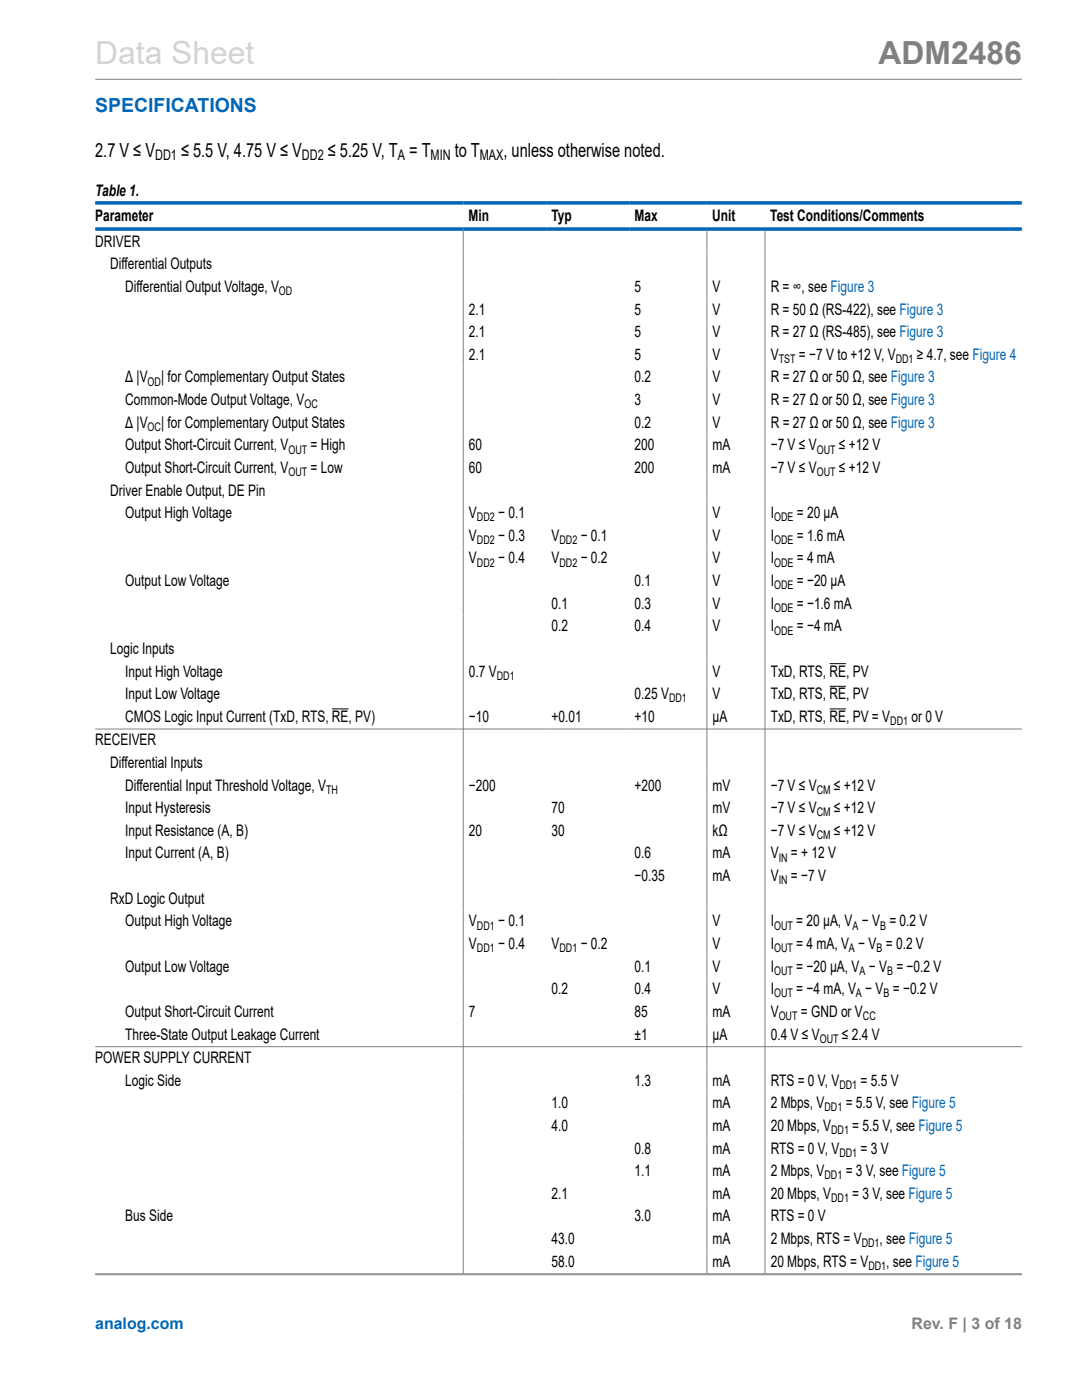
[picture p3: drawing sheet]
<svg xmlns="http://www.w3.org/2000/svg" width="216mm" height="279mm" viewBox="0 0 216 279" stroke-linecap="round" stroke-linejoin="round" font-family="sans-serif">
<defs><g id="words">
<text font-size="6.3" fill="#d3d3d3" x="19" y="12.7">Data Sheet</text>
<text font-size="6.3" fill="#808080" x="175.3" y="12.7">ADM2486</text>
<text font-size="3.9" fill="#0067b8" x="19" y="22.3">SPECIFICATIONS</text>
<g font-size="3.9">
<text x="19" y="31.2">2.7 V ≤ V</text>
<text x="36.1" y="31.2">≤ 5.5 V, 4.75 V ≤ V</text>
<text x="65.4" y="31.2">≤ 5.25 V, T = T</text>
<text x="90.7" y="31.2">to T</text>
<text x="100.5" y="31.2">, unless otherwise noted.</text>
</g>
<g font-size="3.2">
<text x="19" y="39.1">Table 1.</text>
<text x="19" y="44">Parameter</text>
<text x="93.5" y="44">Min</text>
<text x="110" y="44">Typ</text>
<text x="126.6" y="44">Max</text>
<text x="142.1" y="44">Unit</text>
<text x="153.7" y="44">Test Conditions/Comments</text>
<text x="19" y="49.2">DRIVER</text>
<text x="22" y="53.8">Differential Outputs</text>
<text x="25" y="58.3">Differential Output Voltage, V</text>
<text x="126.6" y="58.3">5</text>
<text x="142.2" y="58.3">V</text>
<text x="153.8" y="58.3">R = ∞, see Figure 3</text>
<text x="93.6" y="62.8">2.1</text>
<text x="126.6" y="62.8">5</text>
<text x="142.2" y="62.8">V</text>
<text x="153.8" y="62.8">R = 50 Ω (RS-422), see Figure 3</text>
<text x="93.6" y="67.3">2.1</text>
<text x="93.6" y="71.8">2.1</text>
<text x="126.6" y="67.3">5</text>
<text x="126.6" y="71.8">5</text>
<text x="142.2" y="67.3">V</text>
<text x="142.2" y="71.8">V</text>
<text x="153.8" y="67.3">R = 27 Ω (RS-485), see Figure 3</text>
<text x="153.8" y="71.8">V</text>
<text x="159.4" y="71.8">= −7 V to +12 V, V</text>
<text x="183" y="71.8">≥ 4.7, see Figure 4</text>
<text x="25" y="76.3">Δ |V</text>
<text x="32.1" y="76.3">| for Complementary Output States</text>
<text x="126.6" y="76.3">0.2</text>
<text x="142.2" y="76.3">V</text>
<text x="153.8" y="76.3">R = 27 Ω or 50 Ω, see Figure 3</text>
<text x="25" y="80.8">Common-Mode Output Voltage, V</text>
<text x="126.6" y="80.8">3</text>
<text x="142.2" y="80.8">V</text>
<text x="153.8" y="80.8">R = 27 Ω or 50 Ω, see Figure 3</text>
<text x="25" y="85.4">Δ |V</text>
<text x="25" y="89.9">Output Short-Circuit Current, V</text>
<text x="32.1" y="85.4">| for Complementary Output States</text>
<text x="62" y="89.9">= High</text>
<text x="93.6" y="89.9">60</text>
<text x="126.6" y="89.9">200</text>
<text x="126.6" y="85.4">0.2</text>
<text x="142.2" y="89.9">mA</text>
<text x="142.2" y="85.4">V</text>
<text x="153.8" y="89.9">−7 V ≤ V</text>
<text x="153.8" y="85.4">R = 27 Ω or 50 Ω, see Figure 3</text>
<text x="167.4" y="89.9">≤ +12 V</text>
<text x="25" y="94.4">Output Short-Circuit Current, V</text>
<text x="62" y="94.4">= Low</text>
<text x="93.6" y="94.4">60</text>
<text x="126.6" y="94.4">200</text>
<text x="142.2" y="94.4">mA</text>
<text x="153.8" y="94.4">−7 V ≤ V</text>
<text x="167.4" y="94.4">≤ +12 V</text>
<text x="22" y="98.9">Driver Enable Output, DE Pin</text>
<text x="25" y="103.4">Output High Voltage</text>
<text x="93.6" y="103.4">V</text>
<text x="93.6" y="107.9">V</text>
<text x="99.4" y="103.4">− 0.1</text>
<text x="99.4" y="107.9">− 0.3</text>
<text x="110" y="107.9">V</text>
<text x="115.9" y="107.9">− 0.1</text>
<text x="142.2" y="103.4">V</text>
<text x="142.2" y="107.9">V</text>
<text x="153.8" y="103.4">I</text>
<text x="153.8" y="107.9">I</text>
<text x="159" y="103.4">= 20 µA</text>
<text x="159" y="107.9">= 1.6 mA</text>
<text x="93.6" y="112.5">V</text>
<text x="99.4" y="112.5">− 0.4</text>
<text x="110" y="112.5">V</text>
<text x="115.9" y="112.5">− 0.2</text>
<text x="142.2" y="112.5">V</text>
<text x="153.8" y="112.5">I</text>
<text x="159" y="112.5">= 4 mA</text>
<text x="25" y="117">Output Low Voltage</text>
<text x="126.6" y="117">0.1</text>
<text x="142.2" y="117">V</text>
<text x="153.8" y="117">I</text>
<text x="159" y="117">= −20 µA</text>
<text x="110" y="121.5">0.1</text>
<text x="110" y="126">0.2</text>
<text x="126.6" y="121.5">0.3</text>
<text x="126.6" y="126">0.4</text>
<text x="142.2" y="121.5">V</text>
<text x="142.2" y="126">V</text>
<text x="153.8" y="121.5">I</text>
<text x="153.8" y="126">I</text>
<text x="159" y="121.5">= −1.6 mA</text>
<text x="159" y="126">= −4 mA</text>
<text x="22" y="130.5">Logic Inputs</text>
<text x="25" y="135">Input High Voltage</text>
<text x="93.6" y="135">0.7 V</text>
<text x="142.2" y="135">V</text>
<text x="153.8" y="135">TxD, RTS, RE, PV</text>
<text x="25" y="139.5">Input Low Voltage</text>
<text x="126.6" y="139.5">0.25 V</text>
<text x="142.2" y="139.5">V</text>
<text x="153.8" y="139.5">TxD, RTS, RE, PV</text>
<text x="19" y="148.8">RECEIVER</text>
<text x="25" y="144.1">CMOS Logic Input Current (TxD, RTS, RE, PV)</text>
<text x="93.6" y="144.1">−10</text>
<text x="110" y="144.1">+0.01</text>
<text x="126.6" y="144.1">+10</text>
<text x="142.2" y="144.1">µA</text>
<text x="153.8" y="144.1">TxD, RTS, RE, PV = V</text>
<text x="181.9" y="144.1">or 0 V</text>
<text x="22" y="153.3">Differential Inputs</text>
<text x="25" y="157.8">Differential Input Threshold Voltage, V</text>
<text x="93.6" y="157.8">−200</text>
<text x="126.6" y="157.8">+200</text>
<text x="142.2" y="157.8">mV</text>
<text x="153.8" y="157.8">−7 V ≤ V</text>
<text x="166.4" y="157.8">≤ +12 V</text>
<text x="25" y="162.3">Input Hysteresis</text>
<text x="25" y="166.8">Input Resistance (A, B)</text>
<text x="93.6" y="166.8">20</text>
<text x="110" y="162.3">70</text>
<text x="110" y="166.8">30</text>
<text x="142.2" y="162.3">mV</text>
<text x="142.2" y="166.8">kΩ</text>
<text x="153.8" y="162.3">−7 V ≤ V</text>
<text x="153.8" y="166.8">−7 V ≤ V</text>
<text x="166.4" y="162.3">≤ +12 V</text>
<text x="166.4" y="166.8">≤ +12 V</text>
<text x="25" y="171.3">Input Current (A, B)</text>
<text x="126.6" y="171.3">0.6</text>
<text x="142.2" y="171.3">mA</text>
<text x="153.8" y="171.3">V</text>
<text x="157.8" y="171.3">= + 12 V</text>
<text x="126.6" y="175.8">−0.35</text>
<text x="142.2" y="175.8">mA</text>
<text x="153.8" y="175.8">V</text>
<text x="157.8" y="175.8">= −7 V</text>
<text x="22" y="180.4">RxD Logic Output</text>
<text x="25" y="184.9">Output High Voltage</text>
<text x="93.6" y="184.9">V</text>
<text x="99.4" y="184.9">− 0.1</text>
<text x="142.2" y="184.9">V</text>
<text x="153.8" y="184.9">I</text>
<text x="158.9" y="184.9">= 20 µA, V − V = 0.2 V</text>
<text x="93.6" y="189.4">V</text>
<text x="99.4" y="189.4">− 0.4</text>
<text x="110" y="189.4">V</text>
<text x="115.9" y="189.4">− 0.2</text>
<text x="142.2" y="189.4">V</text>
<text x="153.8" y="189.4">I</text>
<text x="158.9" y="189.4">= 4 mA, V − V = 0.2 V</text>
<text x="25" y="193.9">Output Low Voltage</text>
<text x="126.6" y="193.9">0.1</text>
<text x="142.2" y="193.9">V</text>
<text x="153.8" y="193.9">I</text>
<text x="158.9" y="193.9">= −20 µA, V − V = −0.2 V</text>
<text x="25" y="202.9">Output Short-Circuit Current</text>
<text x="93.6" y="202.9">7</text>
<text x="110" y="198.4">0.2</text>
<text x="126.6" y="202.9">85</text>
<text x="126.6" y="198.4">0.4</text>
<text x="142.2" y="202.9">mA</text>
<text x="142.2" y="198.4">V</text>
<text x="153.8" y="202.9">V</text>
<text x="153.8" y="198.4">I</text>
<text x="158.9" y="198.4">= −4 mA, V − V = −0.2 V</text>
<text x="159.8" y="202.9">= GND or V</text>
<text x="25" y="207.5">Three-State Output Leakage Current</text>
<text x="126.6" y="207.5">±1</text>
<text x="142.2" y="207.5">µA</text>
<text x="153.8" y="207.5">0.4 V ≤ V</text>
<text x="168" y="207.5">≤ 2.4 V</text>
<text x="19" y="212.1">POWER SUPPLY CURRENT</text>
<text x="25" y="216.7">Logic Side</text>
<text x="110" y="221.2">1.0</text>
<text x="126.6" y="216.7">1.3</text>
<text x="142.2" y="216.7">mA</text>
<text x="142.2" y="221.2">mA</text>
<text x="153.8" y="216.7">RTS = 0 V, V</text>
<text x="153.8" y="221.2">2 Mbps, V</text>
<text x="168.7" y="221.2">= 5.5 V, see Figure 5</text>
<text x="171.7" y="216.7">= 5.5 V</text>
<text x="110" y="225.7">4.0</text>
<text x="142.2" y="225.7">mA</text>
<text x="153.8" y="225.7">20 Mbps, V</text>
<text x="170.1" y="225.7">= 5.5 V, see Figure 5</text>
<text x="126.6" y="230.2">0.8</text>
<text x="142.2" y="230.2">mA</text>
<text x="153.8" y="230.2">RTS = 0 V, V</text>
<text x="171.7" y="230.2">= 3 V</text>
<text x="110" y="239.2">2.1</text>
<text x="126.6" y="234.7">1.1</text>
<text x="142.2" y="239.2">mA</text>
<text x="142.2" y="234.7">mA</text>
<text x="153.8" y="239.2">20 Mbps, V</text>
<text x="153.8" y="234.7">2 Mbps, V</text>
<text x="168.7" y="234.7">= 3 V, see Figure 5</text>
<text x="170.1" y="239.2">= 3 V, see Figure 5</text>
<text x="25" y="243.8">Bus Side</text>
<text x="126.6" y="243.8">3.0</text>
<text x="142.2" y="243.8">mA</text>
<text x="153.8" y="243.8">RTS = 0 V</text>
<text x="110" y="248.3">43.0</text>
<text x="142.2" y="248.3">mA</text>
<text x="153.8" y="248.3">2 Mbps, RTS = V</text>
<text x="175.5" y="248.3">, see Figure 5</text>
<text x="110" y="252.8">58.0</text>
<text x="142.2" y="252.8">mA</text>
<text x="153.8" y="252.8">20 Mbps, RTS = V</text>
<text x="176.8" y="252.8">, see Figure 5</text>
</g>
<text font-size="3.2" fill="#0067b8" x="19" y="265.3">analog.com</text>
<text font-size="3.2" fill="#808080" x="181.9" y="265.3">Rev. F | 3 of 18</text>
<g font-size="2.9">
<text x="31" y="32">DD1</text>
<text x="60.2" y="32">DD2</text>
<text x="79.4" y="32">A</text>
<text x="85.9" y="32">MIN</text>
<text x="95.7" y="32">MAX</text>
</g>
<g font-size="2.4">
<text x="55.7" y="58.9">OD</text>
<text x="29.5" y="77">OD</text>
<text x="155.4" y="72.4">TST</text>
<text x="178.7" y="72.4">DD1</text>
<text x="60.7" y="81.5">OC</text>
<text x="29.5" y="86">OC</text>
<text x="57.6" y="90.5">OUT</text>
<text x="57.6" y="95">OUT</text>
<text x="163" y="90.5">OUT</text>
<text x="163" y="95">OUT</text>
<text x="95.2" y="104.1">DD2</text>
<text x="154.5" y="104.1">ODE</text>
<text x="95.2" y="108.6">DD2</text>
<text x="95.2" y="113.1">DD2</text>
<text x="111.6" y="113.1">DD2</text>
<text x="111.6" y="108.6">DD2</text>
<text x="154.5" y="108.6">ODE</text>
<text x="154.5" y="113.1">ODE</text>
<text x="154.5" y="117.6">ODE</text>
<text x="154.5" y="122.1">ODE</text>
<text x="154.5" y="126.6">ODE</text>
<text x="99.1" y="135.7">DD1</text>
<text x="133.5" y="140.2">DD1</text>
<text x="177.6" y="144.7">DD1</text>
<text x="65.1" y="158.4">TH</text>
<text x="163" y="158.4">CM</text>
<text x="163" y="162.9">CM</text>
<text x="163" y="167.5">CM</text>
<text x="155.4" y="172">IN</text>
<text x="155.4" y="176.5">IN</text>
<text x="95.2" y="185.5">DD1</text>
<text x="154.5" y="185.5">OUT</text>
<text x="170.1" y="185.5">A</text>
<text x="175.6" y="185.5">B</text>
<text x="95.2" y="190">DD1</text>
<text x="111.6" y="190">DD1</text>
<text x="154.5" y="190">OUT</text>
<text x="169.4" y="190">A</text>
<text x="174.9" y="190">B</text>
<text x="154.5" y="194.5">OUT</text>
<text x="171.5" y="194.5">A</text>
<text x="177" y="194.5">B</text>
<text x="154.5" y="199.1">OUT</text>
<text x="155.4" y="203.6">OUT</text>
<text x="170.8" y="199.1">A</text>
<text x="172.2" y="203.6">CC</text>
<text x="176.3" y="199.1">B</text>
<text x="163.6" y="208.1">OUT</text>
<text x="164.5" y="221.8">DD1</text>
<text x="167.5" y="217.3">DD1</text>
<text x="165.8" y="226.3">DD1</text>
<text x="167.5" y="230.8">DD1</text>
<text x="164.5" y="235.4">DD1</text>
<text x="165.8" y="239.9">DD1</text>
<text x="171.9" y="248.9">DD1</text>
<text x="173.3" y="253.4">DD1</text>
</g>
</g></defs>
<path d="M19 15.8h184.9M92.4 46.1v208.2M141.1 46.1v208.2M152.6 46.1v208.2M19 145.5h184.9M19 208.9h184.9M19 254.2h184.9M19 254.4h184.9" fill="none" stroke="#808080" stroke-width=".2"/>
<path d="M165.5 132.4h3.3M165.5 137h3.3M66.2 141.5h3.4M165.5 141.5h3.3" fill="none" stroke="#000" stroke-width=".2"/>
<path d="M19 40.5h184.9M19 45.7h184.9" fill="none" stroke="#0067b8" stroke-width=".71"/>
<use href="#words"/>
</svg>
